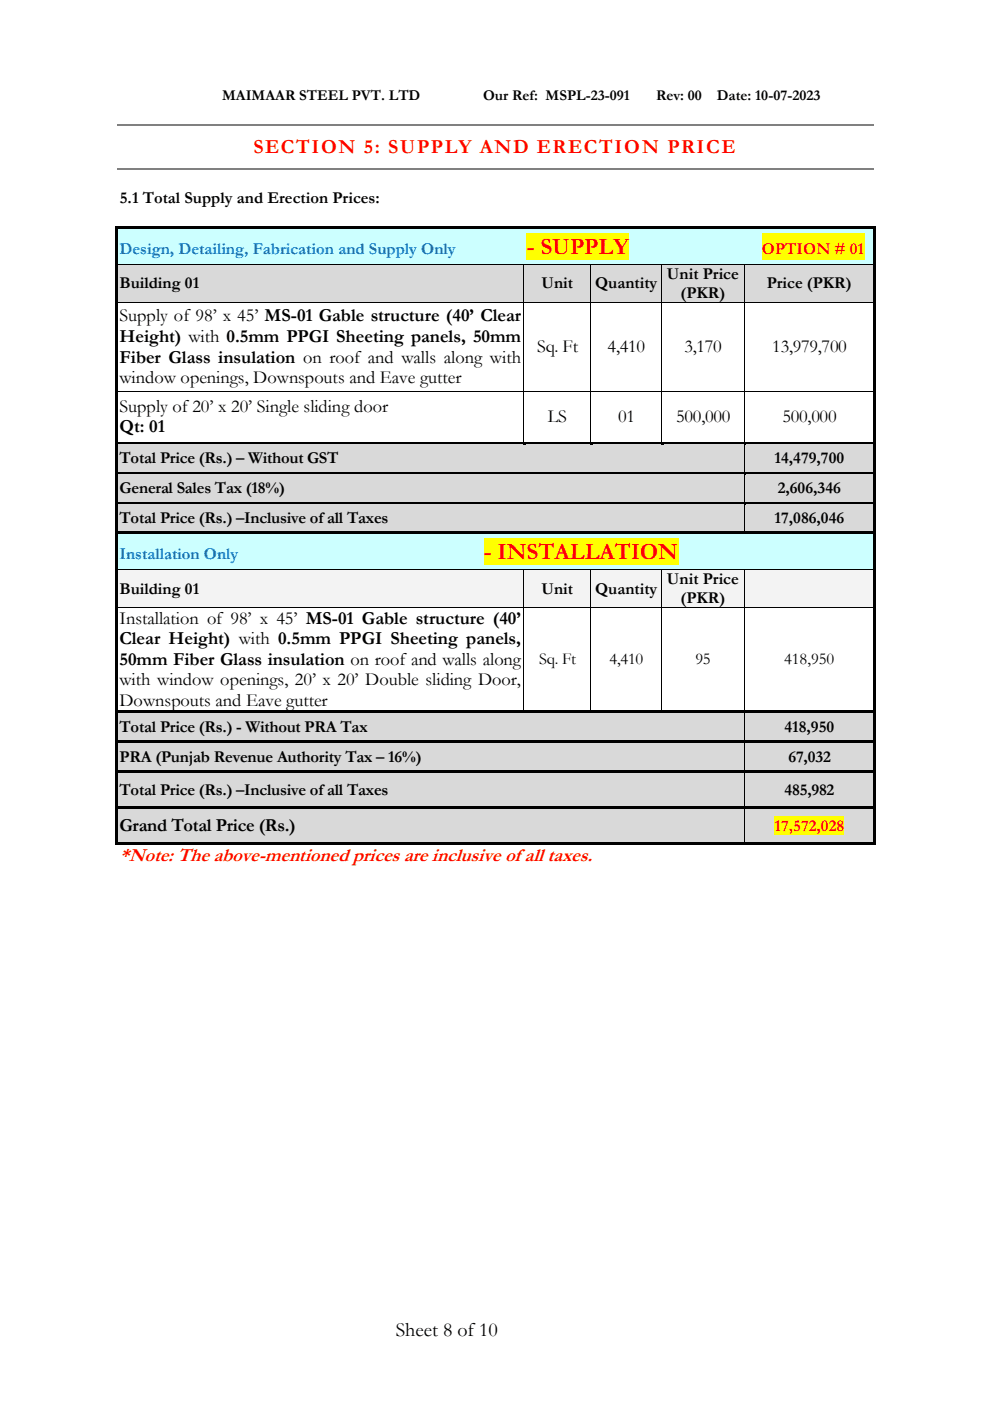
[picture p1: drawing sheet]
<svg xmlns="http://www.w3.org/2000/svg" width="210mm" height="297mm" viewBox="0 0 210 297" stroke-linecap="round" stroke-linejoin="round" font-family="sans-serif">
<defs><g id="words">
<g font-size="5" fill="#f00">
<text x="111.7" y="53.8">- SUPPLY</text>
<text x="102.6" y="118.4">- INSTALLATION</text>
</g>
<text font-size="4.2" fill="#f00" x="53.7" y="32.4">SECTION 5: SUPPLY AND ERECTION PRICE</text>
<text font-size="4.2" x="83.9" y="283.2">Sheet 8 of 10</text>
<text font-size="4.1" fill="#f00" x="25.4" y="182.5">*Note: The above-mentioned prices are inclusive of all taxes.</text>
<g font-size="3.9">
<text x="25.3" y="68.1">Supply of 98’ x 45’ MS-01 Gable structure (40’ Clear</text>
<text x="25.3" y="72.5">Height) with 0.5mm PPGI Sheeting panels, 50mm</text>
<text x="25.3" y="76.8">Fiber Glass insulation on roof and walls along with</text>
<text x="113.9" y="74.7">Sq. Ft</text>
<text x="128.8" y="74.7">4,410</text>
<text x="145.1" y="74.7">3,170</text>
<text x="163.7" y="74.7">13,979,700</text>
<text x="25.3" y="81.2">window openings, Downspouts and Eave gutter</text>
<text x="25.3" y="87.3">Supply of 20’ x 20’ Single sliding door</text>
<text x="116.1" y="89.5">LS</text>
<text x="131" y="89.5">01</text>
<text x="143.3" y="89.5">500,000</text>
<text x="165.9" y="89.5">500,000</text>
<text x="25.3" y="91.7">Qt: 01</text>
<text x="25.3" y="132.2">Installation of 98’ x 45’ MS-01 Gable structure (40’</text>
<text x="25.3" y="136.5">Clear Height) with 0.5mm PPGI Sheeting panels,</text>
<text x="25.3" y="140.9">50mm Fiber Glass insulation on roof and walls along</text>
<text x="25.3" y="145.3">with window openings, 20’ x 20’ Double sliding Door,</text>
<text x="25.3" y="149.6">Downspouts and Eave gutter</text>
<text x="25.3" y="176.2">Grand Total Price (Rs.)</text>
</g>
<g font-size="3.5">
<text x="25.4" y="43.1">5.1 Total Supply and Erection Prices:</text>
<text x="141.4" y="59.1">Unit Price</text>
<text x="25.3" y="61.1">Building 01</text>
<text x="114.8" y="61.1">Unit</text>
<text x="126.1" y="61.1">Quantity</text>
<text x="144.3" y="63.1">(PKR)</text>
<text x="162.5" y="61.1">Price (PKR)</text>
<text x="25.3" y="98.1">Total Price (Rs.) – Without GST</text>
<text x="164.2" y="98.1">14,479,700</text>
<text x="25.3" y="104.5">General Sales Tax (18%)</text>
<text x="164.8" y="104.5">2,606,346</text>
<text x="25.3" y="110.8">Total Price (Rs.) –Inclusive of all Taxes</text>
<text x="164.2" y="110.8">17,086,046</text>
<text x="25.3" y="125.8">Building 01</text>
<text x="114.8" y="125.8">Unit</text>
<text x="126.1" y="125.8">Quantity</text>
<text x="141.4" y="123.8">Unit Price</text>
<text x="144.3" y="127.8">(PKR)</text>
<text x="114.3" y="140.8">Sq. Ft</text>
<text x="129.2" y="140.8">4,410</text>
<text x="147.4" y="140.8">95</text>
<text x="166.2" y="140.8">418,950</text>
<text x="25.3" y="155.1">Total Price (Rs.) - Without PRA Tax</text>
<text x="166.3" y="155.1">418,950</text>
<text x="25.3" y="161.5">PRA (Punjab Revenue Authority Tax – 16%)</text>
<text x="167.1" y="161.5">67,032</text>
<text x="25.3" y="168.5">Total Price (Rs.) –Inclusive of all Taxes</text>
<text x="166.3" y="168.5">485,982</text>
</g>
<g font-size="3.5" fill="#0070c0">
<text x="25.3" y="53.8">Design, Detailing, Fabrication and Supply Only</text>
<text x="25.3" y="118.4">Installation Only</text>
</g>
<g font-size="3.5" fill="#f00">
<text x="161.5" y="53.8">OPTION # 01</text>
<text x="164.2" y="176.1">17,572,028</text>
</g>
<g font-size="3.2">
<text x="47.1" y="21.3">MAIMAAR STEEL PVT. LTD</text>
<text x="102.4" y="21.3">Our Ref: MSPL-23-091</text>
<text x="139.1" y="21.3">Rev: 00</text>
<text x="152" y="21.3">Date: 10-07-2023</text>
</g>
</g></defs>
<path d="M24.9 26.5h160.3M24.9 35.7h160.3" fill="none" stroke="#808080" stroke-width=".25"/>
<path d="M25 48.6h160.1v.9h-160.1z" fill-rule="evenodd" fill="#cff"/>
<path d="M25.2 49.5v5.6" fill="none" stroke="#cff" stroke-width=".34"/>
<path d="M184.9 49.5v5.6" fill="none" stroke="#cff" stroke-width=".38"/>
<g fill="#cff">
<path d="M25 55.1h160.1v.9h-160.1z" fill-rule="evenodd"/>
<path d="M25.3 49.5h159.4v5.6h-159.4z" fill-rule="evenodd"/>
</g>
<g fill="#ff0">
<path d="M111.7 49.5h21.6v5.6h-21.6z" fill-rule="evenodd"/>
<path d="M161.5 49.5h21.7v5.6h-21.7z" fill-rule="evenodd"/>
</g>
<g fill="#000">
<path d="M24.4 48.1h.5v.5h-.5z" fill-rule="evenodd"/>
<path d="M24.4 48.1h.5v.5h-.5z" fill-rule="evenodd"/>
<path d="M24.4 48.6h.5v7.4h-.5z" fill-rule="evenodd"/>
<path d="M24.9 48.1h160.2v.5h-160.2z" fill-rule="evenodd"/>
<path d="M185.1 48.1h.5v.5h-.5z" fill-rule="evenodd"/>
<path d="M185.1 48.1h.5v.5h-.5z" fill-rule="evenodd"/>
<path d="M185.1 48.6h.5v7.4h-.5z" fill-rule="evenodd"/>
</g>
<path d="M24.9 48.6h160.2" fill="none" stroke="#cff" stroke-width=".21"/>
<path d="M25 56.1h86v2h-86z" fill-rule="evenodd" fill="#d9d9d9"/>
<path d="M25.2 58.1v4" fill="none" stroke="#d9d9d9" stroke-width=".34"/>
<g fill="#d9d9d9">
<path d="M110.4 58.1h.6v4h-.6z" fill-rule="evenodd"/>
<path d="M25 62.1h86v2h-86z" fill-rule="evenodd"/>
<path d="M25.3 58.1h85.1v4h-85.1z" fill-rule="evenodd"/>
<path d="M111.1 56.1h14.1v2h-14.1z" fill-rule="evenodd"/>
<path d="M111.1 58.1h.6v4h-.6z" fill-rule="evenodd"/>
<path d="M124.6 58.1h.6v4h-.6z" fill-rule="evenodd"/>
<path d="M111.1 62.1h14.1v2h-14.1z" fill-rule="evenodd"/>
<path d="M111.7 58.1h12.9v4h-12.9z" fill-rule="evenodd"/>
<path d="M125.3 56.1h14.9v2h-14.9z" fill-rule="evenodd"/>
<path d="M125.3 58.1h.6v4h-.6z" fill-rule="evenodd"/>
<path d="M139.6 58.1h.6v4h-.6z" fill-rule="evenodd"/>
<path d="M125.3 62.1h14.9v2h-14.9z" fill-rule="evenodd"/>
<path d="M125.9 58.1h13.7v4h-13.7z" fill-rule="evenodd"/>
<path d="M140.3 56.1h.6v8h-.6z" fill-rule="evenodd"/>
<path d="M157.1 56.1h.6v8h-.6z" fill-rule="evenodd"/>
<path d="M140.9 56.1h16.2v4h-16.2z" fill-rule="evenodd"/>
<path d="M140.9 60.1h16.2v4h-16.2z" fill-rule="evenodd"/>
<path d="M157.8 56.1h27.3v2h-27.3z" fill-rule="evenodd"/>
<path d="M157.8 58.1h.6v4h-.6z" fill-rule="evenodd"/>
</g>
<path d="M184.9 58.1v4" fill="none" stroke="#d9d9d9" stroke-width=".38"/>
<g fill="#d9d9d9">
<path d="M157.8 62.1h27.3v2h-27.3z" fill-rule="evenodd"/>
<path d="M158.4 58.1h26.3v4h-26.3z" fill-rule="evenodd"/>
</g>
<g fill="#000">
<path d="M24.4 56l.5 .1z" fill-rule="evenodd"/>
<path d="M111 56l.1 .1z" fill-rule="evenodd"/>
<path d="M125.2 56l.1 .1z" fill-rule="evenodd"/>
<path d="M140.2 56l.1 .1z" fill-rule="evenodd"/>
<path d="M157.7 56l.1 .1z" fill-rule="evenodd"/>
<path d="M185.1 56l.5 .1z" fill-rule="evenodd"/>
<path d="M24.4 56.1h.5v8h-.5z" fill-rule="evenodd"/>
<path d="M24.4 64.1h.5z" fill-rule="evenodd"/>
<path d="M111 64.1h.1z" fill-rule="evenodd"/>
<path d="M125.2 64.1h.1z" fill-rule="evenodd"/>
<path d="M140.2 64.1h.1z" fill-rule="evenodd"/>
<path d="M157.7 64.1h.1z" fill-rule="evenodd"/>
<path d="M185.1 56.1h.5v8h-.5z" fill-rule="evenodd"/>
<path d="M185.1 64.1h.5z" fill-rule="evenodd"/>
<path d="M24.4 64.1h.5v18.8h-.5z" fill-rule="evenodd"/>
<path d="M24.4 82.9h.5z" fill-rule="evenodd"/>
<path d="M24.4 82.9h.5v10.7h-.5z" fill-rule="evenodd"/>
<path d="M111 82.9h.1z" fill-rule="evenodd"/>
<path d="M125.2 82.9h.1z" fill-rule="evenodd"/>
<path d="M140.2 82.9h.1z" fill-rule="evenodd"/>
<path d="M157.7 82.9h.1z" fill-rule="evenodd"/>
<path d="M185.1 64.1h.5v18.8h-.5z" fill-rule="evenodd"/>
<path d="M185.1 82.9h.5z" fill-rule="evenodd"/>
<path d="M185.1 82.9h.5v10.7h-.5z" fill-rule="evenodd"/>
</g>
<g fill="none" stroke="#000" stroke-width=".21">
<path d="M24.9 56.1h86.1M111.1 56.1v8M111.1 56.1h14.1M125.2 56.1v8M125.3 56.1h14.9M140.3 56.1v8M140.3 56.1h17.4M157.8 56.1v8M157.8 56.1h27.3M24.9 64.1h86.1M111.1 64.1v18.8M111.1 64.1h14.1"/>
<path d="M140.2 64.1h-15v18.8h15M140.3 64.1v18.8M140.3 64.1h17.4M157.8 64.1v18.8M157.8 64.1h27.3M24.9 82.9h86.1M111.1 82.9v10.7M111.1 82.9h14.1M125.2 82.9v10.7M140.3 82.9v10.7M140.3 82.9h17.4M157.8 82.9v10.7"/>
<path d="M157.8 82.9h27.3"/>
</g>
<path d="M25 94.2h132.7v.9h-132.7z" fill-rule="evenodd" fill="#d9d9d9"/>
<path d="M25.2 95.1v4" fill="none" stroke="#d9d9d9" stroke-width=".34"/>
<g fill="#d9d9d9">
<path d="M157.1 95.1h.6v4h-.6z" fill-rule="evenodd"/>
<path d="M25 99.1h132.7v.9h-132.7z" fill-rule="evenodd"/>
<path d="M25.3 95.1h131.8v4h-131.8z" fill-rule="evenodd"/>
<path d="M157.8 94.2h27.3v.9h-27.3z" fill-rule="evenodd"/>
<path d="M157.8 95.1h.6v4h-.6z" fill-rule="evenodd"/>
</g>
<path d="M184.9 95.1v4" fill="none" stroke="#d9d9d9" stroke-width=".38"/>
<g fill="#d9d9d9">
<path d="M157.8 99.1h27.3v.9h-27.3z" fill-rule="evenodd"/>
<path d="M158.4 95.1h26.3v4h-26.3z" fill-rule="evenodd"/>
</g>
<g fill="#000">
<path d="M24.4 93.6h.5v.6h-.5z" fill-rule="evenodd"/>
<path d="M24.9 93.6h86.1v.6h-86.1z" fill-rule="evenodd"/>
</g>
<path d="M24.9 94.2h86.1" fill="none" stroke="#d9d9d9" stroke-width=".21"/>
<path d="M111 94.2h.5z" fill-rule="evenodd" fill="#d9d9d9"/>
<g fill="#000">
<path d="M111 93.6h.5v.6h-.5z" fill-rule="evenodd"/>
<path d="M111.5 93.6h13.7v.6h-13.7z" fill-rule="evenodd"/>
</g>
<path d="M111.5 94.2h13.7" fill="none" stroke="#d9d9d9" stroke-width=".21"/>
<path d="M125.2 94.2h.5z" fill-rule="evenodd" fill="#d9d9d9"/>
<g fill="#000">
<path d="M125.2 93.6h.5v.6h-.5z" fill-rule="evenodd"/>
<path d="M125.7 93.6h14.5v.6h-14.5z" fill-rule="evenodd"/>
</g>
<path d="M125.7 94.2h14.5" fill="none" stroke="#d9d9d9" stroke-width=".21"/>
<path d="M140.2 94.2h.5z" fill-rule="evenodd" fill="#d9d9d9"/>
<g fill="#000">
<path d="M140.2 93.6h.5v.6h-.5z" fill-rule="evenodd"/>
<path d="M140.7 93.6h17v.6h-17z" fill-rule="evenodd"/>
</g>
<path d="M140.7 94.2h17" fill="none" stroke="#d9d9d9" stroke-width=".21"/>
<path d="M157.8 94.2h.4z" fill-rule="evenodd" fill="#d9d9d9"/>
<g fill="#000">
<path d="M157.7 93.6h.5v.6h-.5z" fill-rule="evenodd"/>
<path d="M158.2 93.6h26.9v.6h-26.9z" fill-rule="evenodd"/>
<path d="M185.1 93.6h.5v.6h-.5z" fill-rule="evenodd"/>
<path d="M24.4 94.2h.5v5.8h-.5z" fill-rule="evenodd"/>
<path d="M185.1 94.2h.5v5.8h-.5z" fill-rule="evenodd"/>
</g>
<path d="M158.2 94.2h26.9" fill="none" stroke="#d9d9d9" stroke-width=".21"/>
<path d="M157.8 94.2v5.8" fill="none" stroke="#000" stroke-width=".21"/>
<path d="M25 100.6h132.7v.9h-132.7z" fill-rule="evenodd" fill="#d9d9d9"/>
<path d="M25.2 101.5v3.9" fill="none" stroke="#d9d9d9" stroke-width=".34"/>
<g fill="#d9d9d9">
<path d="M157.1 101.5h.6v3.9h-.6z" fill-rule="evenodd"/>
<path d="M25 105.4h132.7v1h-132.7z" fill-rule="evenodd"/>
<path d="M25.3 101.5h131.8v3.9h-131.8z" fill-rule="evenodd"/>
<path d="M157.8 100.6h27.3v.9h-27.3z" fill-rule="evenodd"/>
<path d="M157.8 101.5h.6v3.9h-.6z" fill-rule="evenodd"/>
</g>
<path d="M184.9 101.5v3.9" fill="none" stroke="#d9d9d9" stroke-width=".38"/>
<g fill="#d9d9d9">
<path d="M157.8 105.4h27.3v1h-27.3z" fill-rule="evenodd"/>
<path d="M158.4 101.5h26.3v3.9h-26.3z" fill-rule="evenodd"/>
</g>
<g fill="#000">
<path d="M24.4 100h.5v.6h-.5z" fill-rule="evenodd"/>
<path d="M24.9 100h132.8v.5h-132.8z" fill-rule="evenodd"/>
</g>
<path d="M24.9 100.5h132.8" fill="none" stroke="#d9d9d9" stroke-width=".21"/>
<path d="M157.8 100.5l.4 .1z" fill-rule="evenodd" fill="#d9d9d9"/>
<g fill="#000">
<path d="M24.4 100.6h.5v5.8h-.5z" fill-rule="evenodd"/>
<path d="M157.7 100h.5v.5h-.5z" fill-rule="evenodd"/>
<path d="M158.2 100h26.9v.5h-26.9z" fill-rule="evenodd"/>
<path d="M185.1 100h.5v.6h-.5z" fill-rule="evenodd"/>
<path d="M185.1 100.6h.5v5.8h-.5z" fill-rule="evenodd"/>
</g>
<path d="M158.2 100.5h26.9" fill="none" stroke="#d9d9d9" stroke-width=".21"/>
<path d="M157.8 100.6v5.8" fill="none" stroke="#000" stroke-width=".21"/>
<path d="M25 106.9h132.7v.9h-132.7z" fill-rule="evenodd" fill="#d9d9d9"/>
<path d="M25.2 107.8v4" fill="none" stroke="#d9d9d9" stroke-width=".34"/>
<g fill="#d9d9d9">
<path d="M157.1 107.8h.6v4h-.6z" fill-rule="evenodd"/>
<path d="M25 111.8h132.7v.9h-132.7z" fill-rule="evenodd"/>
<path d="M25.3 107.8h131.8v4h-131.8z" fill-rule="evenodd"/>
<path d="M157.8 106.9h27.3v.9h-27.3z" fill-rule="evenodd"/>
<path d="M157.8 107.8h.6v4h-.6z" fill-rule="evenodd"/>
</g>
<path d="M184.9 107.8v4" fill="none" stroke="#d9d9d9" stroke-width=".38"/>
<g fill="#d9d9d9">
<path d="M157.8 111.8h27.3v.9h-27.3z" fill-rule="evenodd"/>
<path d="M158.4 107.8h26.3v4h-26.3z" fill-rule="evenodd"/>
</g>
<g fill="#000">
<path d="M24.4 106.4h.5v.5h-.5z" fill-rule="evenodd"/>
<path d="M24.9 106.4h132.8v.5h-132.8z" fill-rule="evenodd"/>
</g>
<path d="M24.9 106.9h132.8" fill="none" stroke="#d9d9d9" stroke-width=".21"/>
<path d="M157.8 106.9h.4z" fill-rule="evenodd" fill="#d9d9d9"/>
<g fill="#000">
<path d="M24.4 106.9h.5v5.8h-.5z" fill-rule="evenodd"/>
<path d="M157.7 106.4h.5v.5h-.5z" fill-rule="evenodd"/>
<path d="M158.2 106.4h26.9v.5h-26.9z" fill-rule="evenodd"/>
<path d="M185.1 106.4h.5v.5h-.5z" fill-rule="evenodd"/>
<path d="M185.1 106.9h.5v5.8h-.5z" fill-rule="evenodd"/>
</g>
<path d="M158.2 106.9h26.9" fill="none" stroke="#d9d9d9" stroke-width=".21"/>
<path d="M157.8 106.9v5.8" fill="none" stroke="#000" stroke-width=".21"/>
<path d="M25 113.3h160.1v.9h-160.1z" fill-rule="evenodd" fill="#cff"/>
<path d="M25.2 114.2v5.5" fill="none" stroke="#cff" stroke-width=".34"/>
<path d="M184.9 114.2v5.5" fill="none" stroke="#cff" stroke-width=".38"/>
<g fill="#cff">
<path d="M25 119.7h160.1v1h-160.1z" fill-rule="evenodd"/>
<path d="M25.3 114.2h159.4v5.5h-159.4z" fill-rule="evenodd"/>
</g>
<path d="M102.6 114.2h41.1v5.5h-41.1z" fill-rule="evenodd" fill="#ff0"/>
<g fill="#000">
<path d="M24.4 112.7h.5v.6h-.5z" fill-rule="evenodd"/>
<path d="M24.9 112.7h132.8v.5h-132.8z" fill-rule="evenodd"/>
</g>
<path d="M24.9 113.2h132.8" fill="none" stroke="#cff" stroke-width=".21"/>
<path d="M157.7 113.2l.5 .1z" fill-rule="evenodd" fill="#cff"/>
<g fill="#000">
<path d="M157.7 112.7h.5v.5h-.5z" fill-rule="evenodd"/>
<path d="M158.2 112.7h26.9v.5h-26.9z" fill-rule="evenodd"/>
<path d="M185.1 112.7h.5v.6h-.5z" fill-rule="evenodd"/>
<path d="M24.4 113.3h.5v7.4h-.5z" fill-rule="evenodd"/>
<path d="M185.1 113.3h.5v7.4h-.5z" fill-rule="evenodd"/>
</g>
<path d="M158.2 113.2h26.9" fill="none" stroke="#cff" stroke-width=".21"/>
<path d="M25 120.8h86v2h-86z" fill-rule="evenodd" fill="#f3f3f3"/>
<path d="M25.2 122.8v4" fill="none" stroke="#f3f3f3" stroke-width=".34"/>
<g fill="#f3f3f3">
<path d="M110.4 122.8h.6v4h-.6z" fill-rule="evenodd"/>
<path d="M25 126.8h86v2h-86z" fill-rule="evenodd"/>
<path d="M25.3 122.8h85.1v4h-85.1z" fill-rule="evenodd"/>
<path d="M111.1 120.8h14.1v2h-14.1z" fill-rule="evenodd"/>
<path d="M111.1 122.8h.6v4h-.6z" fill-rule="evenodd"/>
<path d="M124.6 122.8h.6v4h-.6z" fill-rule="evenodd"/>
<path d="M111.1 126.8h14.1v2h-14.1z" fill-rule="evenodd"/>
<path d="M111.7 122.8h12.9v4h-12.9z" fill-rule="evenodd"/>
<path d="M125.3 120.8h14.9v2h-14.9z" fill-rule="evenodd"/>
<path d="M125.3 122.8h.6v4h-.6z" fill-rule="evenodd"/>
<path d="M139.6 122.8h.6v4h-.6z" fill-rule="evenodd"/>
<path d="M125.3 126.8h14.9v2h-14.9z" fill-rule="evenodd"/>
<path d="M125.9 122.8h13.7v4h-13.7z" fill-rule="evenodd"/>
<path d="M140.3 120.8h.6v8h-.6z" fill-rule="evenodd"/>
<path d="M157.1 120.8h.6v8h-.6z" fill-rule="evenodd"/>
<path d="M140.9 120.8h16.2v4h-16.2z" fill-rule="evenodd"/>
<path d="M140.9 124.8h16.2v4h-16.2z" fill-rule="evenodd"/>
<path d="M157.8 120.8h27.3v2h-27.3z" fill-rule="evenodd"/>
<path d="M157.8 122.8h.6v4h-.6z" fill-rule="evenodd"/>
</g>
<path d="M184.9 122.8v4" fill="none" stroke="#f3f3f3" stroke-width=".38"/>
<g fill="#f3f3f3">
<path d="M157.8 126.8h27.3v2h-27.3z" fill-rule="evenodd"/>
<path d="M158.4 122.8h26.3v4h-26.3z" fill-rule="evenodd"/>
</g>
<g fill="#000">
<path d="M24.4 120.7l.5 .1z" fill-rule="evenodd"/>
<path d="M24.4 120.8h.5v8h-.5z" fill-rule="evenodd"/>
<path d="M24.4 128.8h.5z" fill-rule="evenodd"/>
<path d="M111 120.7l.1 .1z" fill-rule="evenodd"/>
<path d="M111 128.8h.1z" fill-rule="evenodd"/>
<path d="M125.2 120.7l.1 .1z" fill-rule="evenodd"/>
<path d="M125.2 128.8h.1z" fill-rule="evenodd"/>
<path d="M140.2 120.7l.1 .1z" fill-rule="evenodd"/>
<path d="M140.2 128.8h.1z" fill-rule="evenodd"/>
<path d="M157.7 120.7l.1 .1z" fill-rule="evenodd"/>
<path d="M157.7 128.8h.1z" fill-rule="evenodd"/>
<path d="M185.1 120.7l.5 .1z" fill-rule="evenodd"/>
<path d="M185.1 120.8h.5v8h-.5z" fill-rule="evenodd"/>
<path d="M185.1 128.8h.5z" fill-rule="evenodd"/>
<path d="M24.4 128.8h.5v21.8h-.5z" fill-rule="evenodd"/>
<path d="M185.1 128.8h.5v21.8h-.5z" fill-rule="evenodd"/>
</g>
<g fill="none" stroke="#000" stroke-width=".21">
<path d="M24.9 120.8h86.1M24.9 128.8h86.1M111.1 120.8v8M111.1 128.8v21.8M111.1 120.8h14.1M111.1 128.8h14.1M125.2 120.8v8h15M125.2 128.8v21.8M125.3 120.8h14.9M140.3 120.8v8M140.3 128.8v21.8M140.3 120.8h17.4"/>
<path d="M140.3 128.8h17.4M157.8 120.8v8M157.8 128.8v21.8M157.8 120.8h27.3M157.8 128.8h27.3"/>
</g>
<path d="M25 151.2h132.7v.9h-132.7z" fill-rule="evenodd" fill="#d9d9d9"/>
<path d="M25.2 152.1v4" fill="none" stroke="#d9d9d9" stroke-width=".34"/>
<g fill="#d9d9d9">
<path d="M157.1 152.1h.6v4h-.6z" fill-rule="evenodd"/>
<path d="M25 156.1h132.7v.9h-132.7z" fill-rule="evenodd"/>
<path d="M25.3 152.1h131.8v4h-131.8z" fill-rule="evenodd"/>
<path d="M157.8 151.2h27.3v.9h-27.3z" fill-rule="evenodd"/>
<path d="M157.8 152.1h.6v4h-.6z" fill-rule="evenodd"/>
</g>
<path d="M184.9 152.1v4" fill="none" stroke="#d9d9d9" stroke-width=".38"/>
<g fill="#d9d9d9">
<path d="M157.8 156.1h27.3v.9h-27.3z" fill-rule="evenodd"/>
<path d="M158.4 152.1h26.3v4h-26.3z" fill-rule="evenodd"/>
</g>
<g fill="#000">
<path d="M24.4 150.6h.5v.6h-.5z" fill-rule="evenodd"/>
<path d="M24.9 150.6h86.1v.5h-86.1z" fill-rule="evenodd"/>
</g>
<path d="M24.9 151.2h86.1" fill="none" stroke="#d9d9d9" stroke-width=".21"/>
<path d="M111 151.1l.5 .1z" fill-rule="evenodd" fill="#d9d9d9"/>
<g fill="#000">
<path d="M111 150.6h.5v.5h-.5z" fill-rule="evenodd"/>
<path d="M111.5 150.6h13.7v.5h-13.7z" fill-rule="evenodd"/>
</g>
<path d="M111.5 151.2h13.7" fill="none" stroke="#d9d9d9" stroke-width=".21"/>
<path d="M125.2 151.1l.5 .1z" fill-rule="evenodd" fill="#d9d9d9"/>
<g fill="#000">
<path d="M125.2 150.6h.5v.5h-.5z" fill-rule="evenodd"/>
<path d="M125.7 150.6h14.5v.5h-14.5z" fill-rule="evenodd"/>
</g>
<path d="M125.7 151.2h14.5" fill="none" stroke="#d9d9d9" stroke-width=".21"/>
<path d="M140.2 151.1l.5 .1z" fill-rule="evenodd" fill="#d9d9d9"/>
<g fill="#000">
<path d="M140.2 150.6h.5v.5h-.5z" fill-rule="evenodd"/>
<path d="M140.7 150.6h17v.5h-17z" fill-rule="evenodd"/>
</g>
<path d="M140.7 151.2h17" fill="none" stroke="#d9d9d9" stroke-width=".21"/>
<path d="M157.8 151.1l.4 .1z" fill-rule="evenodd" fill="#d9d9d9"/>
<g fill="#000">
<path d="M24.4 151.2h.5v5.8h-.5z" fill-rule="evenodd"/>
<path d="M157.7 150.6h.5v.5h-.5z" fill-rule="evenodd"/>
<path d="M158.2 150.6h26.9v.5h-26.9z" fill-rule="evenodd"/>
<path d="M185.1 150.6h.5v.6h-.5z" fill-rule="evenodd"/>
<path d="M185.1 151.2h.5v5.8h-.5z" fill-rule="evenodd"/>
</g>
<path d="M158.2 151.2h26.9" fill="none" stroke="#d9d9d9" stroke-width=".21"/>
<path d="M157.8 151.2v5.8" fill="none" stroke="#000" stroke-width=".21"/>
<path d="M25 157.5h132.7v1h-132.7z" fill-rule="evenodd" fill="#d9d9d9"/>
<path d="M25.2 158.5v3.9" fill="none" stroke="#d9d9d9" stroke-width=".34"/>
<g fill="#d9d9d9">
<path d="M157.1 158.5h.6v3.9h-.6z" fill-rule="evenodd"/>
<path d="M25 162.4h132.7v.9h-132.7z" fill-rule="evenodd"/>
<path d="M25.3 158.5h131.8v3.9h-131.8z" fill-rule="evenodd"/>
<path d="M157.8 157.5h27.3v1h-27.3z" fill-rule="evenodd"/>
<path d="M157.8 158.5h.6v3.9h-.6z" fill-rule="evenodd"/>
</g>
<path d="M184.9 158.5v3.9" fill="none" stroke="#d9d9d9" stroke-width=".38"/>
<g fill="#d9d9d9">
<path d="M157.8 162.4h27.3v.9h-27.3z" fill-rule="evenodd"/>
<path d="M158.4 158.5h26.3v3.9h-26.3z" fill-rule="evenodd"/>
</g>
<g fill="#000">
<path d="M24.4 157h.5v.5h-.5z" fill-rule="evenodd"/>
<path d="M24.9 157h132.8v.5h-132.8z" fill-rule="evenodd"/>
</g>
<path d="M24.9 157.5h132.8" fill="none" stroke="#d9d9d9" stroke-width=".21"/>
<path d="M157.8 157.5h.4z" fill-rule="evenodd" fill="#d9d9d9"/>
<g fill="#000">
<path d="M157.7 157h.5v.5h-.5z" fill-rule="evenodd"/>
<path d="M158.2 157h26.9v.5h-26.9z" fill-rule="evenodd"/>
<path d="M185.1 157h.5v.5h-.5z" fill-rule="evenodd"/>
<path d="M24.4 157.5h.5v5.8h-.5z" fill-rule="evenodd"/>
<path d="M185.1 157.5h.5v5.8h-.5z" fill-rule="evenodd"/>
</g>
<path d="M158.2 157.5h26.9" fill="none" stroke="#d9d9d9" stroke-width=".21"/>
<path d="M157.8 157.5v5.8" fill="none" stroke="#000" stroke-width=".21"/>
<path d="M25 163.9h132.7v1.6h-132.7z" fill-rule="evenodd" fill="#d9d9d9"/>
<path d="M25.2 165.5v3.9" fill="none" stroke="#d9d9d9" stroke-width=".34"/>
<g fill="#d9d9d9">
<path d="M157.1 165.5h.6v3.9h-.6z" fill-rule="evenodd"/>
<path d="M25 169.4h132.7v1.6h-132.7z" fill-rule="evenodd"/>
<path d="M25.3 165.5h131.8v3.9h-131.8z" fill-rule="evenodd"/>
<path d="M157.8 163.9h27.3v1.6h-27.3z" fill-rule="evenodd"/>
<path d="M157.8 165.5h.6v3.9h-.6z" fill-rule="evenodd"/>
</g>
<path d="M184.9 165.5v3.9" fill="none" stroke="#d9d9d9" stroke-width=".38"/>
<g fill="#d9d9d9">
<path d="M157.8 169.4h27.3v1.6h-27.3z" fill-rule="evenodd"/>
<path d="M158.4 165.5h26.3v3.9h-26.3z" fill-rule="evenodd"/>
</g>
<g fill="#000">
<path d="M24.4 163.3h.5v.6h-.5z" fill-rule="evenodd"/>
<path d="M24.9 163.3h132.8v.6h-132.8z" fill-rule="evenodd"/>
</g>
<path d="M24.9 163.9h132.8" fill="none" stroke="#d9d9d9" stroke-width=".21"/>
<path d="M157.8 163.9h.4z" fill-rule="evenodd" fill="#d9d9d9"/>
<g fill="#000">
<path d="M24.4 163.9h.5v7.1h-.5z" fill-rule="evenodd"/>
<path d="M157.7 163.3h.5v.6h-.5z" fill-rule="evenodd"/>
<path d="M158.2 163.3h26.9v.6h-26.9z" fill-rule="evenodd"/>
<path d="M185.1 163.3h.5v.6h-.5z" fill-rule="evenodd"/>
<path d="M185.1 163.9h.5v7.1h-.5z" fill-rule="evenodd"/>
</g>
<path d="M158.2 163.9h26.9" fill="none" stroke="#d9d9d9" stroke-width=".21"/>
<path d="M157.8 163.9v7.1" fill="none" stroke="#000" stroke-width=".21"/>
<path d="M25 171.5h132.7v1.4h-132.7z" fill-rule="evenodd" fill="#d9d9d9"/>
<path d="M25.2 172.9v4.3" fill="none" stroke="#d9d9d9" stroke-width=".34"/>
<g fill="#d9d9d9">
<path d="M157.1 172.9h.6v4.3h-.6z" fill-rule="evenodd"/>
<path d="M25 177.2h132.7v1.4h-132.7z" fill-rule="evenodd"/>
<path d="M25.3 172.9h131.8v4.3h-131.8z" fill-rule="evenodd"/>
<path d="M157.8 171.5h27.3v1.6h-27.3z" fill-rule="evenodd"/>
<path d="M157.8 173.1h.6v3.9h-.6z" fill-rule="evenodd"/>
</g>
<path d="M184.9 173.1v3.9" fill="none" stroke="#d9d9d9" stroke-width=".38"/>
<g fill="#d9d9d9">
<path d="M157.8 177h27.3v1.6h-27.3z" fill-rule="evenodd"/>
<path d="M158.4 173.1h26.3v3.9h-26.3z" fill-rule="evenodd"/>
</g>
<path d="M164.2 173.1h14.8v3.9h-14.8z" fill-rule="evenodd" fill="#ff0"/>
<g fill="#000">
<path d="M24.4 171h.5v.5h-.5z" fill-rule="evenodd"/>
<path d="M24.9 171h132.8v.5h-132.8z" fill-rule="evenodd"/>
</g>
<path d="M24.9 171.5h132.8" fill="none" stroke="#d9d9d9" stroke-width=".21"/>
<path d="M157.8 171.5h.4z" fill-rule="evenodd" fill="#d9d9d9"/>
<g fill="#000">
<path d="M24.4 171.5h.5v7.1h-.5z" fill-rule="evenodd"/>
<path d="M24.4 178.6h.5v.5h-.5z" fill-rule="evenodd"/>
<path d="M24.4 178.6h.5v.5h-.5z" fill-rule="evenodd"/>
<path d="M24.9 178.6h132.8v.5h-132.8z" fill-rule="evenodd"/>
<path d="M157.7 171h.5v.5h-.5z" fill-rule="evenodd"/>
<path d="M157.7 178.6h.5v.5h-.5z" fill-rule="evenodd"/>
<path d="M158.2 171h26.9v.5h-26.9z" fill-rule="evenodd"/>
<path d="M158.2 178.6h26.9v.5h-26.9z" fill-rule="evenodd"/>
<path d="M185.1 171h.5v.5h-.5z" fill-rule="evenodd"/>
<path d="M185.1 171.5h.5v7.1h-.5z" fill-rule="evenodd"/>
<path d="M185.1 178.6h.5v.5h-.5z" fill-rule="evenodd"/>
<path d="M185.1 178.6h.5v.5h-.5z" fill-rule="evenodd"/>
</g>
<path d="M158.2 171.5h26.9" fill="none" stroke="#d9d9d9" stroke-width=".21"/>
<path d="M157.8 171.5v7.1" fill="none" stroke="#000" stroke-width=".21"/>
<use href="#words"/>
</svg>
